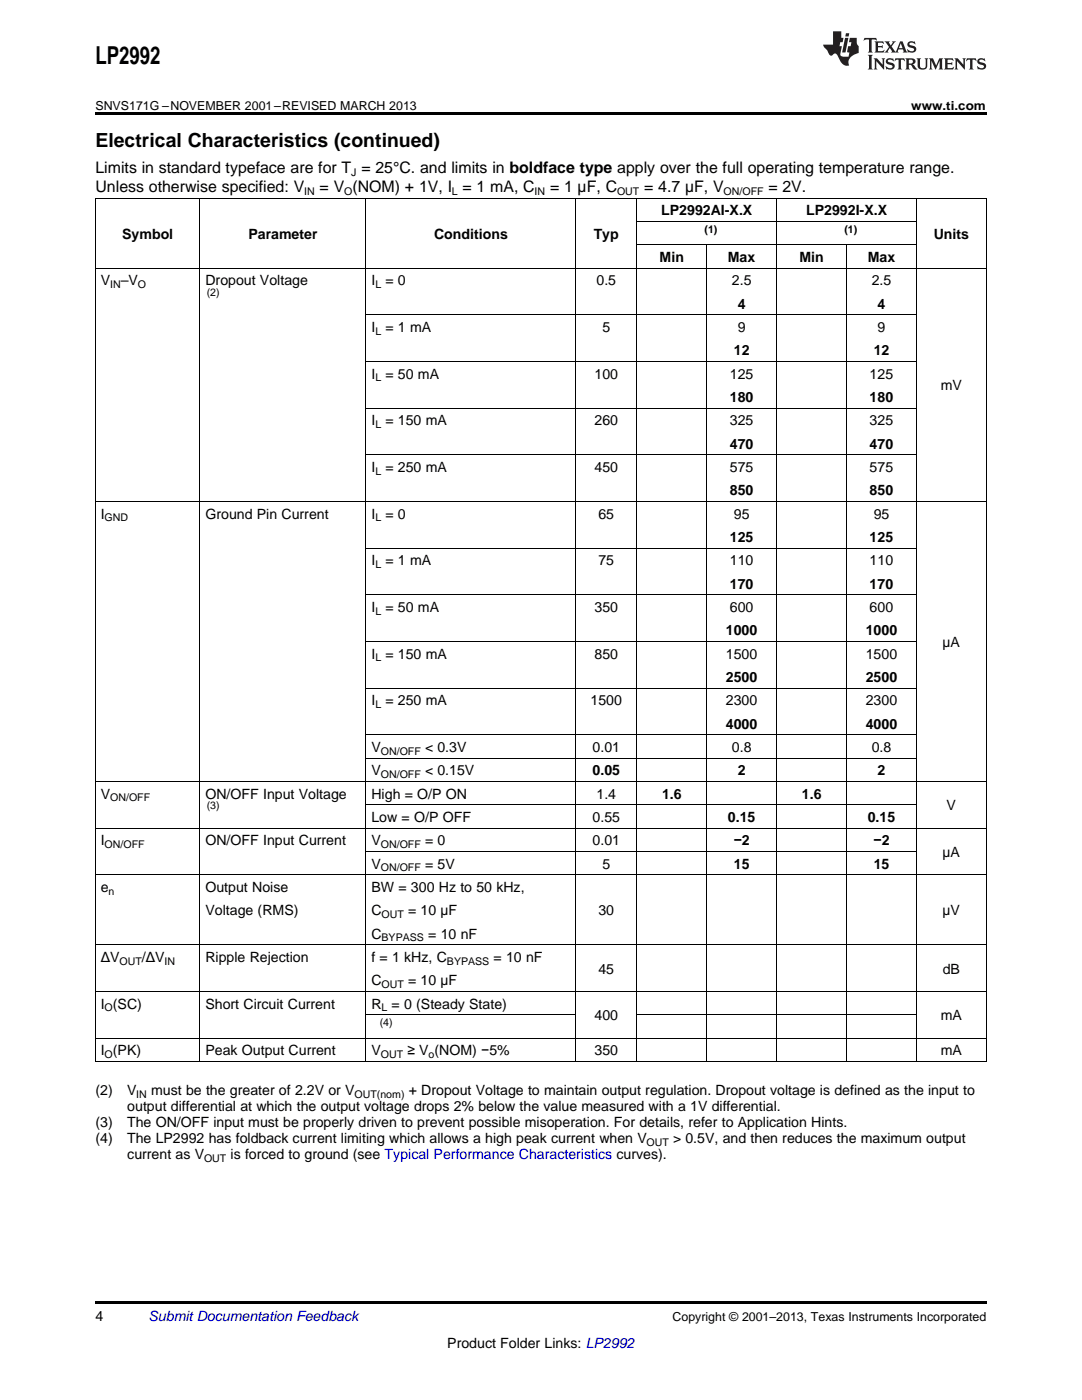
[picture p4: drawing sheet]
<svg xmlns="http://www.w3.org/2000/svg" width="216mm" height="279mm" viewBox="0 0 216 279" stroke-linecap="round" stroke-linejoin="round" font-family="sans-serif">
<defs><g id="words">
<text font-size="4.9" x="19" y="12.8">LP2992</text>
<text font-size="3.9" x="19" y="29.3">Electrical Characteristics (continued)</text>
<g font-size="3.2">
<text x="19" y="34.4">Limits in standard typeface are for T = 25°C. and limits in boldface type apply over the full operating temperature range.</text>
<text x="19" y="38.3">Unless otherwise specified: V</text>
<text x="63.8" y="38.3">= V (NOM) + 1V, I = 1 mA, C</text>
<text x="109.8" y="38.3">= 1 µF, C</text>
<text x="128.5" y="38.3">= 4.7 µF, V</text>
<text x="153.3" y="38.3">= 2V.</text>
</g>
<g font-size="2.8">
<text x="24.4" y="47.6">Symbol</text>
<text x="49.6" y="47.6">Parameter</text>
<text x="86.6" y="47.6">Conditions</text>
<text x="118.5" y="47.6">Typ</text>
<text x="131.9" y="43">LP2992AI-X.X</text>
<text x="160.9" y="43">LP2992I-X.X</text>
<text x="186.3" y="47.6">Units</text>
<text x="131.6" y="52.3">Min</text>
<text x="145.2" y="52.3">Max</text>
<text x="159.5" y="52.3">Min</text>
<text x="173.1" y="52.3">Max</text>
<text x="20.1" y="56.9">V</text>
<text x="24.1" y="56.9">–V</text>
<text x="41" y="56.9">Dropout Voltage</text>
<text x="74.1" y="56.9">I</text>
<text x="76.9" y="56.9">= 0</text>
<text x="119" y="56.9">0.5</text>
<text x="146" y="56.9">2.5</text>
<text x="174" y="56.9">2.5</text>
<text x="147.2" y="61.6">4</text>
<text x="175.1" y="61.6">4</text>
<text x="74.1" y="66.3">I</text>
<text x="76.9" y="66.3">= 1 mA</text>
<text x="120.2" y="66.3">5</text>
<text x="146.4" y="70.9">12</text>
<text x="147.2" y="66.3">9</text>
<text x="174.3" y="70.9">12</text>
<text x="175.1" y="66.3">9</text>
<text x="74.1" y="75.6">I</text>
<text x="76.9" y="75.6">= 50 mA</text>
<text x="118.6" y="75.6">100</text>
<text x="145.6" y="75.6">125</text>
<text x="173.5" y="75.6">125</text>
<text x="187.7" y="77.9">mV</text>
<text x="145.6" y="80.2">180</text>
<text x="173.5" y="80.2">180</text>
<text x="74.1" y="84.9">I</text>
<text x="76.9" y="84.9">= 150 mA</text>
<text x="118.6" y="84.9">260</text>
<text x="145.6" y="84.9">325</text>
<text x="145.6" y="89.5">470</text>
<text x="173.5" y="84.9">325</text>
<text x="173.5" y="89.5">470</text>
<text x="74.1" y="94.2">I</text>
<text x="76.9" y="94.2">= 250 mA</text>
<text x="118.6" y="94.2">450</text>
<text x="145.6" y="94.2">575</text>
<text x="173.5" y="94.2">575</text>
<text x="145.6" y="98.8">850</text>
<text x="173.5" y="98.8">850</text>
<text x="20.1" y="103.5">I</text>
<text x="41" y="103.5">Ground Pin Current</text>
<text x="74.1" y="103.5">I</text>
<text x="76.9" y="103.5">= 0</text>
<text x="119.4" y="103.5">65</text>
<text x="146.4" y="103.5">95</text>
<text x="174.3" y="103.5">95</text>
<text x="74.1" y="112.8">I</text>
<text x="76.9" y="112.8">= 1 mA</text>
<text x="119.4" y="112.8">75</text>
<text x="145.6" y="108.2">125</text>
<text x="145.6" y="112.8">110</text>
<text x="173.5" y="108.2">125</text>
<text x="173.5" y="112.8">110</text>
<text x="145.6" y="117.5">170</text>
<text x="173.5" y="117.5">170</text>
<text x="74.1" y="122.1">I</text>
<text x="76.9" y="122.1">= 50 mA</text>
<text x="118.6" y="122.1">350</text>
<text x="145.6" y="122.1">600</text>
<text x="173.5" y="122.1">600</text>
<text x="74.1" y="131.4">I</text>
<text x="76.9" y="131.4">= 150 mA</text>
<text x="118.6" y="131.4">850</text>
<text x="144.9" y="126.8">1000</text>
<text x="144.9" y="131.4">1500</text>
<text x="172.8" y="126.8">1000</text>
<text x="172.8" y="131.4">1500</text>
<text x="188.1" y="129.1">µA</text>
<text x="144.9" y="136.1">2500</text>
<text x="172.8" y="136.1">2500</text>
<text x="74.1" y="140.8">I</text>
<text x="76.9" y="140.8">= 250 mA</text>
<text x="117.8" y="140.8">1500</text>
<text x="144.9" y="140.8">2300</text>
<text x="172.8" y="140.8">2300</text>
<text x="144.9" y="145.4">4000</text>
<text x="172.8" y="145.4">4000</text>
<text x="74.1" y="150.1">V</text>
<text x="74.1" y="154.7">V</text>
<text x="84.8" y="150.1">&lt; 0.3V</text>
<text x="84.8" y="154.7">&lt; 0.15V</text>
<text x="118.3" y="150.1">0.01</text>
<text x="118.3" y="154.7">0.05</text>
<text x="146" y="150.1">0.8</text>
<text x="147.2" y="154.7">2</text>
<text x="174" y="150.1">0.8</text>
<text x="175.1" y="154.7">2</text>
<text x="20.1" y="159.4">V</text>
<text x="41" y="159.4">ON/OFF Input Voltage</text>
<text x="74.1" y="159.4">High = O/P ON</text>
<text x="119" y="159.4">1.4</text>
<text x="132.1" y="159.4">1.6</text>
<text x="160" y="159.4">1.6</text>
<text x="188.9" y="161.7">V</text>
<text x="74.1" y="164">Low = O/P OFF</text>
<text x="118.3" y="164">0.55</text>
<text x="145.2" y="164">0.15</text>
<text x="173.1" y="164">0.15</text>
<text x="20.1" y="168.7">I</text>
<text x="41" y="168.7">ON/OFF Input Current</text>
<text x="74.1" y="168.7">V</text>
<text x="74.1" y="173.4">V</text>
<text x="84.8" y="168.7">= 0</text>
<text x="84.8" y="173.4">= 5V</text>
<text x="118.3" y="168.7">0.01</text>
<text x="120.2" y="173.4">5</text>
<text x="146.4" y="168.7">−2</text>
<text x="146.4" y="173.4">15</text>
<text x="174.3" y="168.7">−2</text>
<text x="174.3" y="173.4">15</text>
<text x="188.1" y="171">µA</text>
<text x="20.1" y="178">e</text>
<text x="41" y="178">Output Noise</text>
<text x="74.1" y="178">BW = 300 Hz to 50 kHz,</text>
<text x="41" y="182.7">Voltage (RMS)</text>
<text x="74.1" y="182.7">C</text>
<text x="81.4" y="182.7">= 10 µF</text>
<text x="119.4" y="182.7">30</text>
<text x="188.1" y="182.7">µV</text>
<text x="20.1" y="192">ΔV</text>
<text x="28.3" y="192">/ΔV</text>
<text x="41" y="192">Ripple Rejection</text>
<text x="74.1" y="187.3">C</text>
<text x="74.1" y="192">f = 1 kHz, C</text>
<text x="85.4" y="187.3">= 10 nF</text>
<text x="98.5" y="192">= 10 nF</text>
<text x="74.1" y="196.6">C</text>
<text x="81.4" y="196.6">= 10 µF</text>
<text x="119.4" y="194.3">45</text>
<text x="188.1" y="194.3">dB</text>
<text x="20.1" y="201.3">I (SC)</text>
<text x="41" y="201.3">Short Circuit Current</text>
<text x="74.1" y="201.3">R</text>
<text x="78.1" y="201.3">= 0 (Steady State)</text>
<text x="118.6" y="203.6">400</text>
<text x="187.7" y="203.6">mA</text>
<text x="20.1" y="210.6">I (PK)</text>
<text x="41" y="210.6">Peak Output Current</text>
<text x="74.1" y="210.6">V</text>
<text x="81.3" y="210.6">≥ V (NOM) −5%</text>
<text x="118.6" y="210.6">350</text>
<text x="187.7" y="210.6">mA</text>
<text x="19" y="218.6">(2)</text>
<text x="25.4" y="218.6">V</text>
<text x="25.4" y="221.8">output differential at which the output voltage drops 2% below the value measured with a 1V differential.</text>
<text x="30.2" y="218.6">must be the greater of 2.2V or V</text>
<text x="81.6" y="218.6">+ Dropout Voltage to maintain output regulation. Dropout voltage is defined as the input to</text>
<text x="19" y="224.9">(3)</text>
<text x="25.4" y="224.9">The ON/OFF input must be properly driven to prevent possible misoperation. For details, refer to Application Hints.</text>
<text x="19" y="228.1">(4)</text>
<text x="25.4" y="228.1">The LP2992 has foldback current limiting which allows a high peak current when V</text>
<text x="25.4" y="231.3">current as V</text>
<text x="46" y="231.3">is forced to ground (see Typical Performance Characteristics curves).</text>
<text x="134.3" y="228.1">&gt; 0.5V, and then reduces the maximum output</text>
<text x="19" y="263.6">4</text>
<text x="89.3" y="269">Product Folder Links: LP2992</text>
</g>
<text font-size="2.8" fill="#0000c8" x="29.6" y="263.6">Submit Documentation Feedback</text>
<g font-size="2.5">
<text x="19" y="21.9">SNVS171G –NOVEMBER 2001–REVISED MARCH 2013</text>
<text x="181.8" y="21.9">www.ti.com</text>
<text x="134.2" y="263.6">Copyright © 2001–2013, Texas Instruments Incorporated</text>
</g>
<g font-size="2.1">
<text x="70.1" y="35.1">J</text>
<text x="60.7" y="38.9">IN</text>
<text x="68.7" y="38.9">O</text>
<text x="90.2" y="38.9">L</text>
<text x="106.7" y="38.9">IN</text>
<text x="123.1" y="38.9">OUT</text>
<text x="144.4" y="38.9">ON/OFF</text>
<text x="140.6" y="46.5">(1)</text>
<text x="168.5" y="46.5">(1)</text>
<text x="22" y="57.5">IN</text>
<text x="27.5" y="57.5">O</text>
<text x="41.2" y="59">(2)</text>
<text x="74.9" y="57.5">L</text>
<text x="74.9" y="66.8">L</text>
<text x="74.9" y="76.1">L</text>
<text x="74.9" y="85.4">L</text>
<text x="74.9" y="94.8">L</text>
<text x="20.9" y="104.1">GND</text>
<text x="74.9" y="104.1">L</text>
<text x="74.9" y="113.4">L</text>
<text x="74.9" y="122.7">L</text>
<text x="74.9" y="132">L</text>
<text x="74.9" y="141.3">L</text>
<text x="76" y="150.6">ON/OFF</text>
<text x="76" y="155.3">ON/OFF</text>
<text x="22" y="159.9">ON/OFF</text>
<text x="41.2" y="161.4">(3)</text>
<text x="20.9" y="169.3">ON/OFF</text>
<text x="76" y="169.3">ON/OFF</text>
<text x="76" y="173.9">ON/OFF</text>
<text x="21.7" y="178.6">n</text>
<text x="76.1" y="183.2">OUT</text>
<text x="76.1" y="187.9">BYPASS</text>
<text x="23.8" y="192.5">OUT</text>
<text x="32.8" y="192.5">IN</text>
<text x="76.1" y="197.2">OUT</text>
<text x="89.2" y="192.5">BYPASS</text>
<text x="20.9" y="201.9">O</text>
<text x="76.1" y="201.9">L</text>
<text x="75.8" y="204.8">(4)</text>
<text x="20.9" y="211.2">O</text>
<text x="76" y="211.2">OUT</text>
<text x="85.5" y="211.2">o</text>
<text x="27.2" y="219.1">IN</text>
<text x="70.7" y="219.1">OUT(nom)</text>
<text x="40.7" y="231.8">OUT</text>
<text x="129" y="228.7">OUT</text>
</g>
</g></defs>
<path d="M19 22.5h177.8v.5h-177.8zM19 259.7h177.8v.5h-177.8z" fill="#000"/>
<g fill="none" stroke="#000" stroke-width=".2">
<path d="M19 39.5h177.8M19.1 39.6v172.3M39.9 39.6v172.3M73 39.6v172.3M114.8 39.6v172.3M127.1 39.6v172.3M155 39.6v172.3M182.8 39.6v172.3M196.8 39.6v172.3M19 53.5h177.8M127.1 48.8h55.8M127.1 44.2h55.8"/>
<path d="M141 48.9v163M168.9 48.9v163M73.1 72.1h109.8M73.1 62.8h109.8M73.1 90.8h109.8M73.1 81.4h109.8M19 100.1h177.8M73.1 118.7h109.8M73.1 109.4h109.8M73.1 137.3h109.8M73.1 128h109.8M19 155.9h177.8"/>
<path d="M73.1 151.3h109.8M73.1 146.6h109.8M19 174.6h177.8M19 165.3h177.8M73.1 169.9h109.8M73.1 160.6h109.8M19 197.9h177.8M19 188.5h177.8M19 211.8h177.8M19 207.2h177.8M73.1 202.5h41.8M127.1 202.5h55.8"/>
</g>
<g fill="#231f20">
<path d="M172.5 7.6l-.1 .5 .4-.2h.6v.1v2.1l-.2 .4h.9l-.2-.4v-2.1l.1-.1h.5l.5 .2-.2-.5zM174.5 8.3l.2 .3v1.5l-.2 .4h1.8l.2-.6a1.04 1.04 0 0 1-1.3 .2v-.7h.6l.3 .2v-.6l-.3 .2h-.6v-.6l.8-.1 .4 .3-.2-.5zM176.5 8.3l.9 1.1-.9 1.1h.8l-.2-.2 .4-.7 .5 .7-.2 .2h1.5l-.2-.2 .2-.4h.9l.1 .4-.2 .2h1l-.3-.3-.7-1.9h-.5l-.9 2-.8-1 .9-1h-.8l.1 .3-.4 .5-.3-.6 .1-.2zM179.7 8.6l.4 1h-.7zM181.3 8.4a.63 .63 0 0 0-.2 .7 .63 .63 0 0 0 .6 .4l.6 .2 .1 .2a.75 .75 0 0 1-.7 .4 .75 .75 0 0 1-.6-.5l.1 .7 .1-.1a1.11 1.11 0 0 0 1.5-.6 1.13 1.13 0 0 0-1.2-.8l-.1-.4a1.04 1.04 0 0 1 1.2 .2l-.2-.5-.2 .1-.4-.2zM173.2 10.9l.2 .4v2.2l-.2 .4h1l-.3-.4v-2.2l.3-.4zM174.3 11.6l.3 .4v1.5l-.3 .4h.8l-.2-.4v-1.3l1.5 1.7v-1.9l.2-.4h-.7l.2 .4v.9l-1.1-1.3zM177 11.8a.62 .62 0 0 0-.2 .7 .62 .62 0 0 0 .6 .4l.6 .1 .1 .3a.76 .76 0 0 1-.7 .3 .76 .76 0 0 1-.7-.4l.2 .7 .1-.1a1.11 1.11 0 0 0 1.5-.6 1.13 1.13 0 0 0-1.2-.8l-.1-.4a1.04 1.04 0 0 1 1.2 .2l-.2-.6-.2 .1-.5-.1zM178.7 11.6l-.2 .6a.61 .61 0 0 1 .8-.3v1.6l-.2 .4h.9l-.2-.4v-1.6a.63 .63 0 0 1 .7 .3l-.1-.6zM180.6 11.6l.3 .4v1.5l-.3 .4h1l-.2-.2-.1-.8 .6 .2a.76 .76 0 0 0 1.2 .7l-1-1a.58 .58 0 0 0 .6-.5 .58 .58 0 0 0-.5-.6zM181.4 11.9h.1a.45 .45 0 0 1 .5 .1 .45 .45 0 0 1 .1 .5l-.8 .2zM182.9 11.6l.2 .2a2.17 2.17 0 0 0 .3 1.9 .99 .99 0 0 0 1.6-.6v-1.1l.2-.4h-.7l.2 .2a1.92 1.92 0 0 1-.2 1.8 .6 .6 0 0 1-.9-.5v-1.1l.2-.4zM185.4 11.6l.2 .4v1.5l-.2 .4h.7l-.2-.4v-1.4l.8 1.8 .8-1.8v1.4l-.2 .4h.9l-.2-.4v-1.5l.2-.4h-.8l-.6 1.5-.6-1.5zM188.4 11.6l.2 .4v1.5l-.2 .4h1.8l.1-.6a1.04 1.04 0 0 1-1.2 .1v-.6h.5l.4 .2v-.6l-.4 .2h-.5v-.7h.8l.3 .3-.1-.6zM190.5 11.6l.2 .4v1.5l-.2 .4h.7l-.2-.4v-1.3l1.5 1.7v-1.9l.2-.4h-.7l.2 .4v.9l-1.1-1.3zM192.9 11.6l-.1 .6a.61 .61 0 0 1 .7-.3l.1 1.6-.3 .4h1l-.3-.4 .1-1.6a.63 .63 0 0 1 .7 .3l-.1-.6zM195.2 11.8a.62 .62 0 0 0-.2 .7 .62 .62 0 0 0 .6 .4l.6 .1 .1 .3a.76 .76 0 0 1-.7 .3 .76 .76 0 0 1-.6-.4l.1 .7 .1-.1a1.11 1.11 0 0 0 1.6-.6 1.13 1.13 0 0 0-1.3-.8l-.1-.4a1.04 1.04 0 0 1 1.2 .2l-.1-.6-.2 .1-.5-.1z"/>
<path d="M166.2 6.3v2.6h-1.9v.4l.8 .9a.91 .91 0 0 0 1 .8 .56 .56 0 0 1 .5-.3 .56 .56 0 0 1 .5 .3l.4 .8a1.53 1.53 0 0 0 1.9 1.2 1.54 1.54 0 0 1 1-2.1l.9-.3v-1.4a1.52 1.52 0 0 1-.4-1.6h-1.3l-.2 .8h.5l-.2 .8h-.5l-.1 1v.2l.4 .1-.2 .8a1.93 1.93 0 0 1-1.6-.3l.3-1.8h-.5l.2-.8h.4l.2-.8h-.4v-1.3zM168.6 7.6l-.6 2.9h.7l.6-2.9zM168.8 6.6l-.1 .7h.6l.2-.7z"/>
</g>
<use href="#words"/>
</svg>
